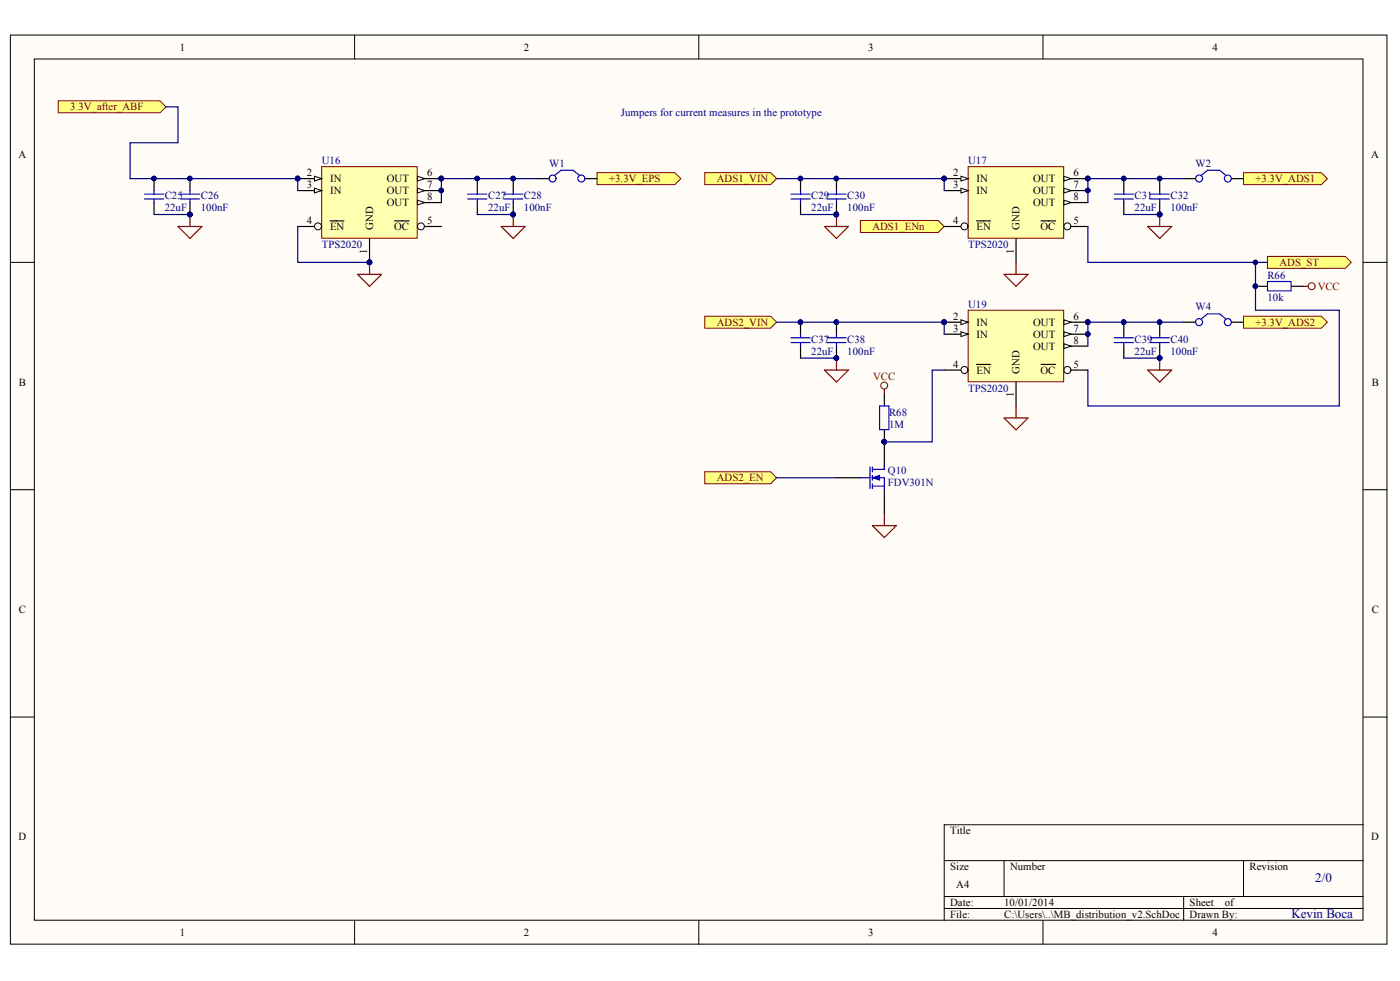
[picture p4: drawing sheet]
<svg xmlns="http://www.w3.org/2000/svg" width="291mm" height="204mm" viewBox="0 0 291 204" stroke-linecap="round" stroke-linejoin="round" font-family="sans-serif">
<defs><g id="words">
<g font-size="2.7" fill="#000080">
<text x="273.4" y="183.3">2/0</text>
<text x="268.5" y="190.8">Kevin Boca</text>
</g>
<g font-size="2.2">
<text x="37.4" y="10.5">1</text>
<text x="108.9" y="10.5">2</text>
<text x="180.5" y="10.5">3</text>
<text x="252.1" y="10.5">4</text>
<text x="3.9" y="32.9">A</text>
<text x="285.1" y="32.9">A</text>
<text x="63.8" y="36.6">2</text>
<text x="63.8" y="39.1">3</text>
<text x="68.6" y="37.9">IN</text>
<text x="68.6" y="40.4">IN</text>
<text x="80.4" y="37.9">OUT</text>
<text x="80.4" y="40.4">OUT</text>
<text x="88.8" y="36.6">6</text>
<text x="88.8" y="39.1">7</text>
<text x="88.8" y="41.6">8</text>
<text x="198.2" y="36.6">2</text>
<text x="198.2" y="39.1">3</text>
<text x="203" y="37.9">IN</text>
<text x="203" y="40.4">IN</text>
<text x="214.8" y="37.9">OUT</text>
<text x="214.8" y="40.4">OUT</text>
<text x="223.2" y="36.6">6</text>
<text x="223.2" y="39.1">7</text>
<text x="223.2" y="41.6">8</text>
<text x="63.8" y="46.6">4</text>
<text x="68.6" y="47.8">EN</text>
<text x="77.6" y="47.8" transform="rotate(-90 77.6 47.8)">GND</text>
<text x="80.4" y="42.8">OUT</text>
<text x="81.9" y="47.8">OC</text>
<text x="88.8" y="46.6">5</text>
<text x="198.2" y="46.6">4</text>
<text x="203" y="47.8">EN</text>
<text x="212" y="47.8" transform="rotate(-90 212 47.8)">GND</text>
<text x="214.8" y="42.8">OUT</text>
<text x="216.3" y="47.8">OC</text>
<text x="223.2" y="46.6">5</text>
<text x="76.3" y="52.7" transform="rotate(-90 76.3 52.7)">1</text>
<text x="210.7" y="52.7" transform="rotate(-90 210.7 52.7)">1</text>
<text x="198.2" y="66.5">2</text>
<text x="198.2" y="69">3</text>
<text x="203" y="67.7">IN</text>
<text x="203" y="70.2">IN</text>
<text x="214.8" y="67.7">OUT</text>
<text x="214.8" y="70.2">OUT</text>
<text x="223.2" y="66.5">6</text>
<text x="223.2" y="69">7</text>
<text x="223.2" y="71.5">8</text>
<text x="198.2" y="76.4">4</text>
<text x="203" y="77.7">EN</text>
<text x="212" y="77.7" transform="rotate(-90 212 77.7)">GND</text>
<text x="214.8" y="72.7">OUT</text>
<text x="216.3" y="77.7">OC</text>
<text x="223.2" y="76.4">5</text>
<text x="3.9" y="80.1">B</text>
<text x="210.7" y="82.5" transform="rotate(-90 210.7 82.5)">1</text>
<text x="285.2" y="80.1">B</text>
<text x="3.9" y="127.4">C</text>
<text x="285.2" y="127.4">C</text>
<text x="197.5" y="173.4">Title</text>
<text x="3.9" y="174.7">D</text>
<text x="285.1" y="174.7">D</text>
<text x="197.5" y="180.9">Size</text>
<text x="198.8" y="184.6">A4</text>
<text x="210" y="180.9">Number</text>
<text x="259.8" y="180.9">Revision</text>
<text x="197.5" y="188.3">Date:</text>
<text x="197.5" y="190.8">File:</text>
<text x="208.7" y="188.3">10/01/2014</text>
<text x="208.7" y="190.8">C:\Users\..\MB_distribution_v2.SchDoc</text>
<text x="247.3" y="188.3">Sheet</text>
<text x="247.3" y="190.8">Drawn By:</text>
<text x="254.6" y="188.3">of</text>
<text x="37.4" y="194.6">1</text>
<text x="108.9" y="194.6">2</text>
<text x="180.5" y="194.6">3</text>
<text x="252.1" y="194.6">4</text>
</g>
<g font-size="2.2" fill="#800000">
<text x="14.6" y="23">3.3V_after_ABF</text>
<text x="126.6" y="37.9">+3.3V_EPS</text>
<text x="149" y="37.9">ADS1_VIN</text>
<text x="261" y="37.9">+3.3V_ADS1</text>
<text x="181.4" y="47.8">ADS1_ENn</text>
<text x="266" y="55.3">ADS_ST</text>
<text x="273.9" y="60.3">VCC</text>
<text x="149" y="67.7">ADS2_VIN</text>
<text x="261" y="67.7">+3.3V_ADS2</text>
<text x="181.5" y="78.9">VCC</text>
<text x="149" y="100.1">ADS2_EN</text>
</g>
<g font-size="2.2" fill="#000080">
<text x="129.1" y="24.2">Jumpers for current measures in the prototype</text>
<text x="66.9" y="34.2">U16</text>
<text x="114.2" y="34.6">W1</text>
<text x="201.3" y="34.2">U17</text>
<text x="248.5" y="34.6">W2</text>
<text x="34.2" y="41.4">C25</text>
<text x="41.7" y="41.4">C26</text>
<text x="101.5" y="41.4">C27</text>
<text x="108.9" y="41.4">C28</text>
<text x="168.7" y="41.4">C29</text>
<text x="176.1" y="41.4">C30</text>
<text x="235.9" y="41.4">C31</text>
<text x="243.3" y="41.4">C32</text>
<text x="34.2" y="43.9">22uF</text>
<text x="41.7" y="43.9">100nF</text>
<text x="101.5" y="43.9">22uF</text>
<text x="108.9" y="43.9">100nF</text>
<text x="168.7" y="43.9">22uF</text>
<text x="176.1" y="43.9">100nF</text>
<text x="235.9" y="43.9">22uF</text>
<text x="243.3" y="43.9">100nF</text>
<text x="66.9" y="51.6">TPS2020</text>
<text x="201.3" y="51.6">TPS2020</text>
<text x="263.5" y="58">R66</text>
<text x="201.3" y="64">U19</text>
<text x="248.5" y="64.5">W4</text>
<text x="263.5" y="62.5">10k</text>
<text x="168.7" y="71.2">C37</text>
<text x="176.1" y="71.2">C38</text>
<text x="235.9" y="71.2">C39</text>
<text x="243.3" y="71.2">C40</text>
<text x="168.7" y="73.7">22uF</text>
<text x="176.1" y="73.7">100nF</text>
<text x="235.9" y="73.7">22uF</text>
<text x="243.3" y="73.7">100nF</text>
<text x="201.3" y="81.4">TPS2020</text>
<text x="184.8" y="86.4">R68</text>
<text x="184.8" y="88.9">1M</text>
<text x="184.6" y="98.6">Q10</text>
<text x="184.6" y="101">FDV301N</text>
</g>
</g></defs>
<g fill="#fffcf8" stroke="#000" stroke-width=".21">
<path d="M2.2 7.3h286.1v188.9h-286.1z"/>
<path d="M7.1 12.3h276.2v179h-276.2z"/>
</g>
<g fill="none" stroke="#000" stroke-width=".21">
<path d="M73.7 7.3v5M145.3 7.3v5M216.8 7.3v5M2.2 54.5h4.9M283.4 54.5h5M2.2 101.8h4.9M283.4 101.8h5M2.2 149h4.9M283.4 149h5M196.3 178.9h87.1M208.7 178.9v7.4M258.5 178.9v7.4"/>
<path d="M283.4 171.4h-87.1v19.9M73.7 191.3v5M145.3 191.3v5M196.3 186.3h87.1M196.3 188.8h87.1M216.8 191.3v5M246.1 186.3v5"/>
</g>
<path d="M66.9 34.6h19.8v14.9h-19.8z" fill="#ffffb0" stroke="#800000" stroke-width=".21"/>
<path d="M61.9 37.1h5" fill="none" stroke="#000" stroke-width=".25"/>
<path d="M65.4 36.6l1.5 .5-1.5 .5z" fill="#fffcf8" stroke="#000" stroke-width=".21"/>
<circle cx="61.9" cy="37.1" r=".47" fill="#000080" stroke="#000080" stroke-width=".21"/>
<path d="M61.9 39.6h5" fill="none" stroke="#000" stroke-width=".25"/>
<path d="M65.4 39.1l1.5 .5-1.5 .5z" fill="#fffcf8" stroke="#000" stroke-width=".21"/>
<path d="M61.9 47.1h5" fill="none" stroke="#000" stroke-width=".25"/>
<circle cx="66.1" cy="47.1" r=".72" fill="#fffcf8" stroke="#000" stroke-width=".21"/>
<path d="M68.6 45.9h2.9M76.8 49.6v4.9M86.8 47.1h5" fill="none" stroke="#000" stroke-width=".25"/>
<circle cx="76.8" cy="54.5" r=".48" fill="#000080" stroke="#000080" stroke-width=".21"/>
<circle cx="87.5" cy="47.1" r=".72" fill="#fffcf8" stroke="#000" stroke-width=".21"/>
<path d="M86.8 37.1h5M82 45.9h3" fill="none" stroke="#000" stroke-width=".25"/>
<path d="M86.8 36.6l1.5 .5-1.5 .5z" fill="#fffcf8" stroke="#000" stroke-width=".21"/>
<circle cx="91.7" cy="37.1" r=".47" fill="#000080" stroke="#000080" stroke-width=".21"/>
<path d="M86.8 39.6h5" fill="none" stroke="#000" stroke-width=".25"/>
<path d="M86.8 39.1l1.5 .5-1.5 .5z" fill="#fffcf8" stroke="#000" stroke-width=".21"/>
<circle cx="91.7" cy="39.6" r=".47" fill="#000080" stroke="#000080" stroke-width=".21"/>
<path d="M86.8 42.1h5" fill="none" stroke="#000" stroke-width=".25"/>
<path d="M86.8 41.6l1.5 .5-1.5 .5z" fill="#fffcf8" stroke="#000" stroke-width=".21"/>
<g fill="#000080" stroke="#000080" stroke-width=".21">
<circle cx="61.9" cy="37.1" r=".47"/>
<circle cx="76.8" cy="54.5" r=".48"/>
<circle cx="91.7" cy="37.1" r=".47"/>
<circle cx="91.7" cy="39.6" r=".47"/>
</g>
<path d="M201.3 34.6h19.8v14.9h-19.8z" fill="#ffffb0" stroke="#800000" stroke-width=".21"/>
<path d="M196.3 37.1h5" fill="none" stroke="#000" stroke-width=".25"/>
<path d="M199.8 36.6l1.5 .5-1.5 .5z" fill="#fffcf8" stroke="#000" stroke-width=".21"/>
<circle cx="196.3" cy="37.1" r=".47" fill="#000080" stroke="#000080" stroke-width=".21"/>
<path d="M196.3 39.6h5" fill="none" stroke="#000" stroke-width=".25"/>
<path d="M199.8 39.1l1.5 .5-1.5 .5z" fill="#fffcf8" stroke="#000" stroke-width=".21"/>
<path d="M196.3 47.1h5" fill="none" stroke="#000" stroke-width=".25"/>
<circle cx="200.5" cy="47.1" r=".72" fill="#fffcf8" stroke="#000" stroke-width=".21"/>
<path d="M203 45.9h2.9M211.2 49.6v4.9M221.2 47.1h5" fill="none" stroke="#000" stroke-width=".25"/>
<circle cx="221.9" cy="47.1" r=".72" fill="#fffcf8" stroke="#000" stroke-width=".21"/>
<path d="M221.2 37.1h5M216.4 45.9h3" fill="none" stroke="#000" stroke-width=".25"/>
<path d="M221.2 36.6l1.5 .5-1.5 .5z" fill="#fffcf8" stroke="#000" stroke-width=".21"/>
<circle cx="226.1" cy="37.1" r=".47" fill="#000080" stroke="#000080" stroke-width=".21"/>
<path d="M221.2 39.6h5" fill="none" stroke="#000" stroke-width=".25"/>
<path d="M221.2 39.1l1.5 .5-1.5 .5z" fill="#fffcf8" stroke="#000" stroke-width=".21"/>
<circle cx="226.1" cy="39.6" r=".47" fill="#000080" stroke="#000080" stroke-width=".21"/>
<path d="M221.2 42.1h5" fill="none" stroke="#000" stroke-width=".25"/>
<path d="M221.2 41.6l1.5 .5-1.5 .5z" fill="#fffcf8" stroke="#000" stroke-width=".21"/>
<g fill="#000080" stroke="#000080" stroke-width=".21">
<circle cx="196.3" cy="37.1" r=".47"/>
<circle cx="226.1" cy="37.1" r=".47"/>
<circle cx="226.1" cy="39.6" r=".47"/>
</g>
<path d="M201.3 64.5h19.8v14.9h-19.8z" fill="#ffffb0" stroke="#800000" stroke-width=".21"/>
<path d="M196.3 67h5" fill="none" stroke="#000" stroke-width=".25"/>
<path d="M199.8 66.5l1.5 .5-1.5 .5z" fill="#fffcf8" stroke="#000" stroke-width=".21"/>
<circle cx="196.3" cy="67" r=".48" fill="#000080" stroke="#000080" stroke-width=".21"/>
<path d="M196.3 69.5h5" fill="none" stroke="#000" stroke-width=".25"/>
<path d="M199.8 69l1.5 .5-1.5 .5z" fill="#fffcf8" stroke="#000" stroke-width=".21"/>
<path d="M196.3 76.9h5" fill="none" stroke="#000" stroke-width=".25"/>
<circle cx="200.5" cy="76.9" r=".73" fill="#fffcf8" stroke="#000" stroke-width=".21"/>
<path d="M203 75.8h2.9M211.2 79.4v5M221.2 76.9h5" fill="none" stroke="#000" stroke-width=".25"/>
<circle cx="221.9" cy="76.9" r=".73" fill="#fffcf8" stroke="#000" stroke-width=".21"/>
<path d="M216.4 75.8h3M221.2 67h5" fill="none" stroke="#000" stroke-width=".25"/>
<path d="M221.2 66.5l1.5 .5-1.5 .5z" fill="#fffcf8" stroke="#000" stroke-width=".21"/>
<circle cx="226.1" cy="67" r=".48" fill="#000080" stroke="#000080" stroke-width=".21"/>
<path d="M221.2 69.5h5" fill="none" stroke="#000" stroke-width=".25"/>
<path d="M221.2 69l1.5 .5-1.5 .5z" fill="#fffcf8" stroke="#000" stroke-width=".21"/>
<circle cx="226.1" cy="69.4" r=".47" fill="#000080" stroke="#000080" stroke-width=".21"/>
<path d="M221.2 71.9h5" fill="none" stroke="#000" stroke-width=".25"/>
<path d="M221.2 71.4l1.5 .5-1.5 .5z" fill="#fffcf8" stroke="#000" stroke-width=".21"/>
<g fill="#000080" stroke="#000080" stroke-width=".21">
<circle cx="196.3" cy="67" r=".48"/>
<circle cx="226.1" cy="67" r=".48"/>
<circle cx="226.1" cy="69.4" r=".47"/>
<circle cx="76.8" cy="54.5" r=".48"/>
</g>
<path d="M74.3 57h5l-2.5 2.5zM76.8 54.5v2.5M208.7 57h5l-2.5 2.5zM211.2 54.5v2.5M208.7 86.9h5l-2.5 2.5zM211.2 84.4v2.5" fill="none" stroke="#800000" stroke-width=".25"/>
<path d="M61.9 47.1v7.4h14.9" fill="none" stroke="#000080" stroke-width=".25"/>
<path d="M124.1 35.9h16.2l1.2 1.2-1.2 1.3h-16.2z" fill-rule="evenodd" fill="#ffff80" stroke="#800000" stroke-width=".21"/>
<path d="M37 47.1h5l-2.5 2.5zM39.5 44.6v2.5M104.2 47.1h5l-2.5 2.5zM106.7 44.6v2.5" fill="none" stroke="#800000" stroke-width=".25"/>
<g fill="#000080" stroke="#000080" stroke-width=".21">
<circle cx="106.7" cy="44.6" r=".48"/>
<circle cx="39.5" cy="44.6" r=".48"/>
<circle cx="39.5" cy="37.1" r=".47"/>
</g>
<path d="M39.5 37.1v2.5M39.5 42.1v2.5" fill="none" stroke="#000" stroke-width=".25"/>
<path d="M39.5 39.6v.8M37.5 40.4h4M37.5 41.4h4M39.5 41.4v.7" fill="none" stroke="#00f" stroke-width=".25"/>
<g fill="#ffff80" stroke="#800000" stroke-width=".21">
<path d="M178.9 45.8h16.1l1.3 1.3-1.3 1.2h-16.1z" fill-rule="evenodd"/>
<path d="M258.5 65.7h16.2l1.2 1.3-1.2 1.2h-16.2z" fill-rule="evenodd"/>
<path d="M258.5 35.9h16.2l1.2 1.2-1.2 1.3h-16.2z" fill-rule="evenodd"/>
</g>
<path d="M238.6 47.1h5l-2.5 2.5zM241.1 44.6v2.5" fill="none" stroke="#800000" stroke-width=".25"/>
<circle cx="241.1" cy="44.6" r=".48" fill="#000080" stroke="#000080" stroke-width=".21"/>
<g fill="#ffff80" stroke="#800000" stroke-width=".21">
<path d="M263.5 53.3h16.2l1.2 1.2-1.2 1.3h-16.2z" fill-rule="evenodd"/>
<path d="M12.1 21h21.2l1.2 1.2-1.2 1.3h-21.2z" fill-rule="evenodd"/>
</g>
<path d="M171.4 47.1h5l-2.5 2.5zM173.9 44.6v2.5M271 59.5h1M171.4 76.9h5l-2.5 2.5zM173.9 74.4v2.5M238.6 76.9h5l-2.5 2.5zM241.1 74.4v2.5M183.8 80.9v1M181.4 109.3h4.9l-2.5 2.4zM183.8 106.8v2.5" fill="none" stroke="#800000" stroke-width=".25"/>
<path d="M183.8 81.9v2.5M183.8 89.4v2.4" fill="none" stroke="#000" stroke-width=".25"/>
<g fill="#000080" stroke="#000080" stroke-width=".21">
<circle cx="183.8" cy="91.8" r=".47"/>
<circle cx="61.9" cy="37.1" r=".47"/>
<circle cx="241.1" cy="44.6" r=".48"/>
<circle cx="241.1" cy="74.4" r=".47"/>
<circle cx="173.9" cy="44.6" r=".48"/>
<circle cx="196.3" cy="37.1" r=".47"/>
<circle cx="173.9" cy="74.4" r=".47"/>
</g>
<path d="M182.8 84.4h2v4.9h-2z" fill="none" stroke="#00f" stroke-width=".25"/>
<path d="M34.5 22.2h2.5v7.5h-10v7.4h34.9v2.5M161.4 37.1h34.9M166.4 44.6h7.5M233.6 44.6h7.5M166.4 74.4h7.5M196.3 76.9h-2.5v14.9h-10M233.6 74.4h7.5" fill="none" stroke="#000080" stroke-width=".25"/>
<g fill="none" stroke="#800000" stroke-width=".21">
<circle cx="272.7" cy="59.5" r=".72"/>
<circle cx="183.8" cy="80.1" r=".73"/>
</g>
<g fill="#ffff80" stroke="#800000" stroke-width=".21">
<path d="M146.5 35.9h13.7l1.2 1.2-1.2 1.3h-13.7z" fill-rule="evenodd"/>
<path d="M146.5 65.7h13.7l1.2 1.3-1.2 1.2h-13.7z" fill-rule="evenodd"/>
</g>
<path d="M161.4 67h34.9" fill="none" stroke="#000080" stroke-width=".25"/>
<circle cx="196.3" cy="67" r=".48" fill="#000080" stroke="#000080" stroke-width=".21"/>
<path d="M146.5 98.1h13.7l1.2 1.2-1.2 1.2h-13.7z" fill-rule="evenodd" fill="#ffff80" stroke="#800000" stroke-width=".21"/>
<path d="M111.7 37.1h-19.9v5M196.3 37.1v2.5M246.1 37.1h-19.9v5M32 44.6h7.5M99.2 44.6h7.5M226.2 47.1v7.4h37.3M261 54.5v10h17.4v19.9h-52.2v-7.5M196.3 67v2.5M246.1 67h-19.9v4.9M161.4 99.3h12.5" fill="none" stroke="#000080" stroke-width=".25"/>
<g fill="#000080" stroke="#000080" stroke-width=".21">
<circle cx="196.3" cy="67" r=".48"/>
<circle cx="196.3" cy="37.1" r=".47"/>
<circle cx="261" cy="54.5" r=".48"/>
<circle cx="91.7" cy="37.1" r=".47"/>
<circle cx="226.1" cy="37.1" r=".47"/>
<circle cx="226.1" cy="67" r=".48"/>
<circle cx="32" cy="37.1" r=".47"/>
<circle cx="39.5" cy="44.6" r=".48"/>
<circle cx="106.7" cy="44.6" r=".48"/>
<circle cx="106.7" cy="37.1" r=".47"/>
<circle cx="261" cy="59.5" r=".47"/>
<circle cx="183.8" cy="91.8" r=".47"/>
<circle cx="99.2" cy="37.1" r=".47"/>
<circle cx="166.4" cy="67" r=".48"/>
<circle cx="166.4" cy="37.1" r=".47"/>
<circle cx="233.6" cy="37.1" r=".47"/>
<circle cx="233.6" cy="67" r=".48"/>
<circle cx="173.9" cy="74.4" r=".47"/>
<circle cx="173.9" cy="67" r=".48"/>
<circle cx="173.9" cy="44.6" r=".48"/>
<circle cx="173.9" cy="37.1" r=".47"/>
<circle cx="241.1" cy="44.6" r=".48"/>
<circle cx="241.1" cy="37.1" r=".47"/>
<circle cx="241.1" cy="74.4" r=".47"/>
<circle cx="241.1" cy="67" r=".48"/>
</g>
<g fill="none" stroke="#000" stroke-width=".25">
<path d="M32 37.1v2.5M99.2 37.1v2.5M106.7 37.1v2.5M111.7 37.1h2.5M121.6 37.1h2.5M166.4 37.1v2.5M173.9 37.1v2.5M233.6 37.1v2.5M241.1 37.1v2.5M246.1 37.1h2.5M256 37.1h2.5M32 42.1v2.5"/>
<path d="M99.2 42.1v2.5M106.7 42.1v2.5M166.4 42.1v2.5M173.9 42.1v2.5M233.6 42.1v2.5M241.1 42.1v2.5M261 59.5h2.5M268.5 59.5h2.5M166.4 67v2.5M166.4 71.9v2.5M173.9 67v2.5M173.9 71.9v2.5"/>
<path d="M233.6 67v2.5M233.6 71.9v2.5M241.1 67v2.5M241.1 71.9v2.5M246.1 67h2.5M256 67h2.5M173.9 99.3h5M183.8 91.8v5M183.8 101.8v5"/>
</g>
<g fill="none" stroke="#00f" stroke-width=".25">
<path d="M32 39.6v.8M99.2 39.6v.8M106.7 39.6v.8M115.4 36.4l1.2-1h2.5l1.3 1M166.4 39.6v.8M173.9 39.6v.8M233.6 39.6v.8M241.1 39.6v.8M249.8 36.4l1.2-1h2.5l1.3 1M30 40.4h4M30 41.4h4M32 41.4v.7"/>
<path d="M97.2 40.4h4M97.2 41.4h4M99.2 41.4v.7M104.7 40.4h4M104.7 41.4h4M106.7 41.4v.7M164.4 40.4h4M164.4 41.4h4M166.4 41.4v.7M171.9 40.4h4M171.9 41.4h4M173.9 41.4v.7"/>
<path d="M231.6 40.4h4M231.6 41.4h4M233.6 41.4v.7M239.1 40.4h4M239.1 41.4h4M241.1 41.4v.7M263.5 58.5h4.9v2h-4.9zM164.4 70.2h4M164.4 71.2h4M166.4 69.5v.7M166.4 71.2v.7M171.9 70.2h4"/>
<path d="M171.9 71.2h4M173.9 69.5v.7M173.9 71.2v.7M231.6 70.2h4M231.6 71.2h4M233.6 69.5v.7M233.6 71.2v.7M239.1 70.2h4M239.1 71.2h4M241.1 69.5v.7M241.1 71.2v.7M249.8 66.2l1.2-1h2.5l1.3 1"/>
<path d="M178.9 99.3h2M180.9 97.1v4.4M181.4 99.3h2.4v2.5M181.4 97.1v1M181.4 98.8v1M183.8 96.8v.8h-2.4M181.4 101h2.4M181.4 100.5v1"/>
<circle cx="114.9" cy="37.1" r=".72"/>
<circle cx="120.9" cy="37.1" r=".72"/>
<circle cx="249.3" cy="37.1" r=".72"/>
<circle cx="255.3" cy="37.1" r=".72"/>
<circle cx="249.3" cy="67" r=".73"/>
<circle cx="255.2" cy="67" r=".73"/>
</g>
<path d="M181.4 99.3l1.4-.5v1z" fill="#00f" stroke="#00f" stroke-width=".21"/>
<use href="#words"/>
</svg>
